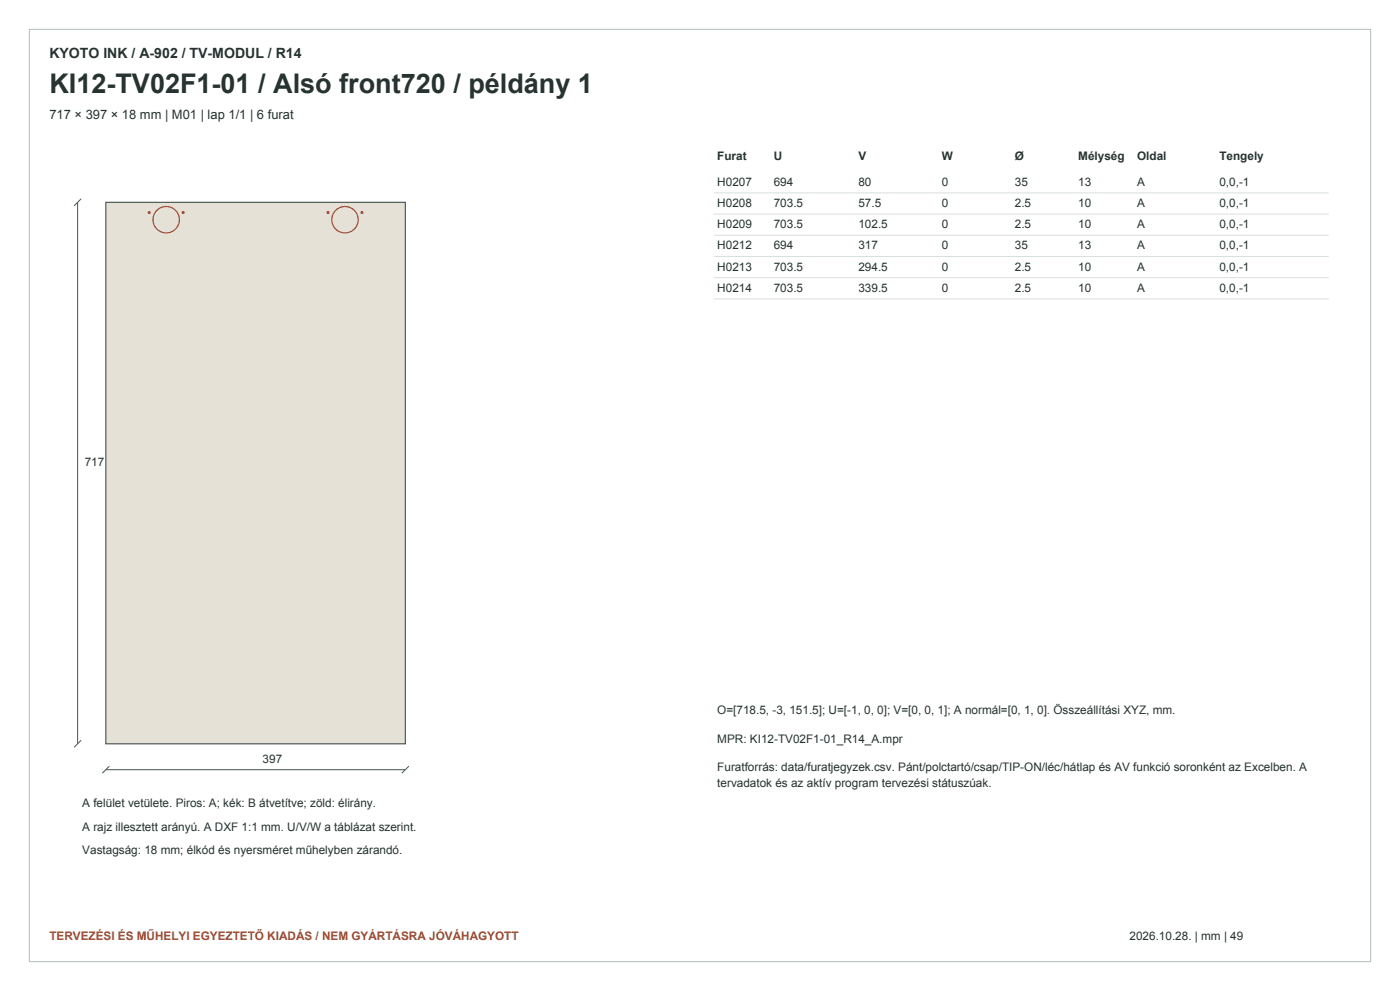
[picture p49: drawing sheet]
<svg xmlns="http://www.w3.org/2000/svg" width="420mm" height="297mm" viewBox="0 0 420 297" stroke-linecap="round" stroke-linejoin="round" font-family="sans-serif">
<defs><g id="words">
<text font-size="8.1" fill="#263331" x="14.8" y="27.9">KI12-TV02F1-01 / Alsó front720 / példány 1</text>
<text font-size="4.2" fill="#263331" x="14.8" y="17.3">KYOTO INK / A-902 / TV-MODUL / R14</text>
<text font-size="3.9" fill="#263331" x="14.8" y="35.6">717 × 397 × 18 mm | M01 | lap 1/1 | 6 furat</text>
<g font-size="3.5" fill="#263331">
<text x="215.2" y="47.9">Furat</text>
<text x="232.1" y="47.9">U</text>
<text x="257.5" y="47.9">V</text>
<text x="282.6" y="47.9">W</text>
<text x="304.4" y="47.9">Ø</text>
<text x="323.5" y="47.9">Mélység</text>
<text x="341.1" y="47.9">Oldal</text>
<text x="365.8" y="47.9">Tengely</text>
<text x="215.2" y="55.7">H0207</text>
<text x="232.1" y="55.7">694</text>
<text x="257.5" y="55.7">80</text>
<text x="282.6" y="55.7">0</text>
<text x="304.4" y="55.7">35</text>
<text x="323.5" y="55.7">13</text>
<text x="341.1" y="55.7">A</text>
<text x="365.8" y="55.7">0,0,-1</text>
<text x="215.2" y="62.1">H0208</text>
<text x="232.1" y="62.1">703.5</text>
<text x="257.5" y="62.1">57.5</text>
<text x="282.6" y="62.1">0</text>
<text x="304.4" y="62.1">2.5</text>
<text x="323.5" y="62.1">10</text>
<text x="341.1" y="62.1">A</text>
<text x="365.8" y="62.1">0,0,-1</text>
<text x="215.2" y="68.4">H0209</text>
<text x="232.1" y="68.4">703.5</text>
<text x="257.5" y="68.4">102.5</text>
<text x="282.6" y="68.4">0</text>
<text x="304.4" y="68.4">2.5</text>
<text x="323.5" y="68.4">10</text>
<text x="341.1" y="68.4">A</text>
<text x="365.8" y="68.4">0,0,-1</text>
<text x="215.2" y="74.8">H0212</text>
<text x="232.1" y="74.8">694</text>
<text x="257.5" y="74.8">317</text>
<text x="282.6" y="74.8">0</text>
<text x="304.4" y="74.8">35</text>
<text x="323.5" y="74.8">13</text>
<text x="341.1" y="74.8">A</text>
<text x="365.8" y="74.8">0,0,-1</text>
<text x="215.2" y="81.1">H0213</text>
<text x="232.1" y="81.1">703.5</text>
<text x="257.5" y="81.1">294.5</text>
<text x="282.6" y="81.1">0</text>
<text x="304.4" y="81.1">2.5</text>
<text x="323.5" y="81.1">10</text>
<text x="341.1" y="81.1">A</text>
<text x="365.8" y="81.1">0,0,-1</text>
<text x="215.2" y="87.5">H0214</text>
<text x="232.1" y="87.5">703.5</text>
<text x="257.5" y="87.5">339.5</text>
<text x="282.6" y="87.5">0</text>
<text x="304.4" y="87.5">2.5</text>
<text x="323.5" y="87.5">10</text>
<text x="341.1" y="87.5">A</text>
<text x="365.8" y="87.5">0,0,-1</text>
<text x="25.4" y="139.7">717</text>
<text x="215.2" y="214.1">O=[718.5, -3, 151.5]; U=[-1, 0, 0]; V=[0, 0, 1]; A normál=[0, 1, 0]. Összeállítási XYZ, mm.</text>
<text x="215.2" y="222.6">MPR: KI12-TV02F1-01_R14_A.mpr</text>
<text x="78.8" y="228.6">397</text>
<text x="215.2" y="231">Furatforrás: data/furatjegyzek.csv. Pánt/polctartó/csap/TIP-ON/léc/hátlap és AV funkció soronként az Excelben. A</text>
<text x="215.2" y="236">tervadatok és az aktív program tervezési státuszúak.</text>
<text x="24.7" y="242">A felület vetülete. Piros: A; kék: B átvetítve; zöld: élirány.</text>
<text x="24.7" y="249">A rajz illesztett arányú. A DXF 1:1 mm. U/V/W a táblázat szerint.</text>
<text x="24.7" y="256.1">Vastagság: 18 mm; élkód és nyersméret műhelyben zárandó.</text>
<text x="338.9" y="281.8">2026.10.28. | mm | 49</text>
</g>
<text font-size="3.5" fill="#9a492e" x="14.8" y="281.8">TERVEZÉSI ÉS MŰHELYI EGYEZTETŐ KIADÁS / NEM GYÁRTÁSRA JÓVÁHAGYOTT</text>
</g></defs>
<path d="M8.8 8.8h402.4v279.4h-402.4z" fill="none" stroke="#bdc7c0" stroke-width=".35"/>
<path d="M31.7 60.6h89.9v162.3h-89.9z" fill-rule="evenodd" fill="#e6e1d7" stroke="#4a5955" stroke-width=".35"/>
<g fill="none" stroke="#ad3e30" stroke-width=".35">
<circle cx="44.8" cy="63.7" r=".28"/>
<circle cx="49.9" cy="65.8" r="4"/>
<circle cx="54.9" cy="63.7" r=".28"/>
<circle cx="98.4" cy="63.7" r=".28"/>
<circle cx="103.5" cy="65.8" r="4"/>
<circle cx="108.6" cy="63.7" r=".28"/>
</g>
<path d="M24.3 59.6l-2.1 2.1M23.3 60.6v162.3M24.3 221.9l-2.1 2.1M31.7 230.7h89.9M32.8 229.6l-2.1 2.1M122.7 229.6l-2.2 2.1" fill="none" stroke="#465854" stroke-width=".3"/>
<path d="M214.1 57.8h184.5M214.1 64.2h184.5M214.1 70.5h184.5M214.1 76.9h184.5M214.1 83.2h184.5M214.1 89.6h184.5" fill="none" stroke="#d9dfda" stroke-width=".3"/>
<use href="#words"/>
</svg>
